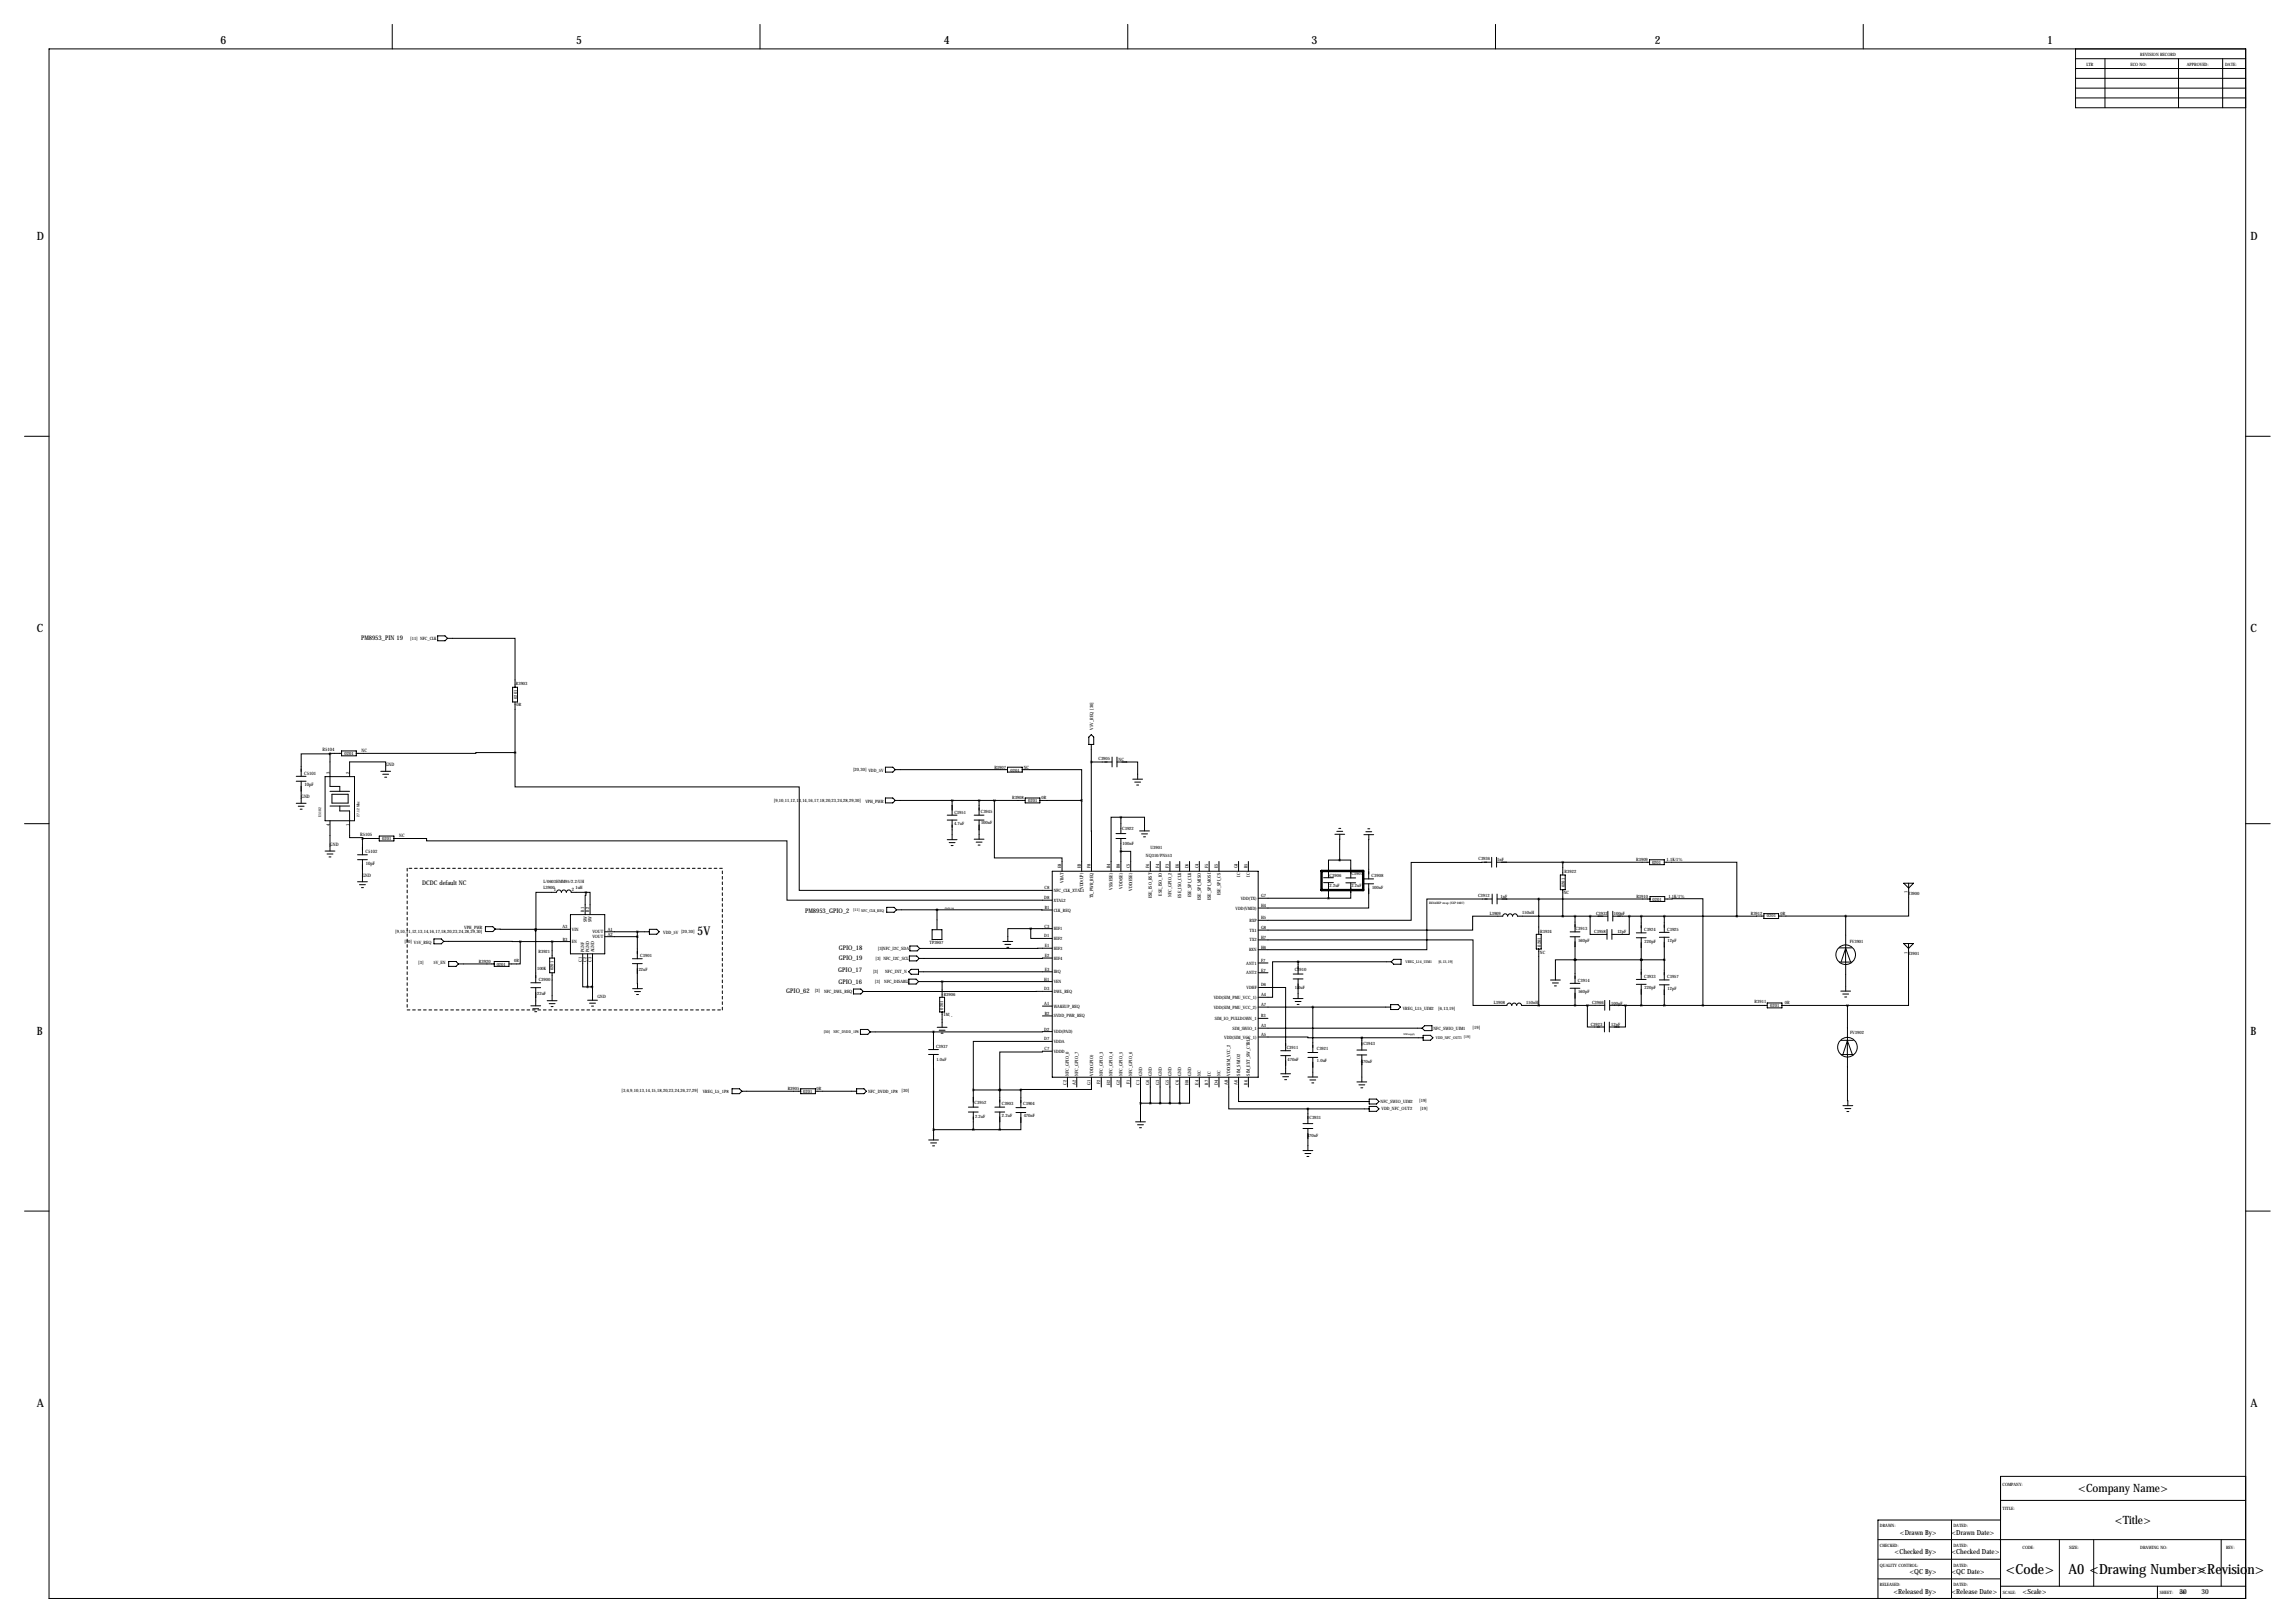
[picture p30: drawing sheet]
<svg xmlns="http://www.w3.org/2000/svg" width="1189mm" height="841mm" viewBox="0 0 1189 841" stroke-linecap="round" stroke-linejoin="round" font-family="sans-serif">
<defs><g id="words">
<g font-size="7.3">
<text x="1039" y="815">&lt;Code&gt;</text>
<text x="1072" y="815">A0 &lt;Drawing Number&gt;</text>
<text x="1138" y="815">&lt;Revision&gt;</text>
</g>
<text font-size="6.3" x="361" y="484">5V</text>
<g font-size="5.9">
<text x="114" y="23">6</text>
<text x="298" y="23">5</text>
<text x="489" y="23">4</text>
<text x="679" y="23">3</text>
<text x="857" y="23">2</text>
<text x="1060" y="23">1</text>
<text x="19" y="124">D</text>
<text x="1166" y="124">D</text>
<text x="19" y="328">C</text>
<text x="1166" y="328">C</text>
<text x="19" y="536">B</text>
<text x="1166" y="536">B</text>
<text x="19" y="729">A</text>
<text x="1166" y="729">A</text>
<text x="1077" y="773">&lt;Company Name&gt;</text>
<text x="1096" y="789">&lt;Title&gt;</text>
</g>
<g font-size="3.6">
<text x="984" y="795">&lt;Drawn By&gt;</text>
<text x="1011" y="795">&lt;Drawn Date&gt;</text>
<text x="981" y="805">&lt;Checked By&gt;</text>
<text x="1011" y="805">&lt;Checked Date&gt;</text>
<text x="989" y="815">&lt;QC By&gt;</text>
<text x="1011" y="815">&lt;QC Date&gt;</text>
<text x="981" y="825">&lt;Released By&gt;</text>
<text x="1011" y="825">&lt;Release Date&gt;</text>
<text x="1048" y="825">&lt;Scale&gt;</text>
<text x="1129" y="825">30</text>
<text x="1140" y="825">30</text>
</g>
<g font-size="3.3">
<text x="187" y="332">PM8953_PIN 19</text>
<text x="219" y="459">DCDC default NC</text>
<text x="417" y="473">PM8953_GPIO_2</text>
<text x="434" y="492">GPIO_18</text>
<text x="434" y="497">GPIO_19</text>
<text x="434" y="504">GPIO_17</text>
<text x="434" y="509">GPIO_16</text>
<text x="407" y="514">GPIO_62</text>
</g>
<g font-size="2.4">
<text x="167" y="389">R5104</text>
<text x="187" y="390">NC</text>
<text x="158" y="401">C5101</text>
<text x="171" y="401" transform="rotate(-90 171 401)">3</text>
<text x="181" y="401" transform="rotate(-90 181 401)">2</text>
<text x="200" y="397">GND</text>
<text x="158" y="407">10pF</text>
<text x="156" y="414">GND</text>
<text x="171" y="428" transform="rotate(-90 171 428)">4</text>
<text x="181" y="428" transform="rotate(-90 181 428)">1</text>
<text x="187" y="433">R5105</text>
<text x="207" y="434">NC</text>
<text x="171" y="438">GND</text>
<text x="189" y="442">C5102</text>
<text x="189" y="448">10pF</text>
<text x="188" y="454">GND</text>
<text x="287" y="462">1</text>
<text x="296" y="462">2</text>
</g>
<g font-size="2.3">
<text x="1109" y="29">REVISION RECORD</text>
<text x="1081" y="34">LTR</text>
<text x="1104" y="34">ECO NO:</text>
<text x="1133" y="34">APPROVED:</text>
<text x="1153" y="34">DATE:</text>
<text x="213" y="331">[11] NFC_CLK</text>
<text x="267" y="355">R3903</text>
<text x="268" y="366">0R</text>
<text x="268" y="362" transform="rotate(-90 268 362)">0201</text>
<text x="566" y="378" transform="rotate(-90 566 378)">V5V_REQ [30]</text>
<text x="179" y="391">0201</text>
<text x="569" y="394">C3905</text>
<text x="579" y="394">NC</text>
<text x="442" y="399">[20,30] VDD_5V</text>
<text x="515" y="398">R3907</text>
<text x="524" y="400">0201</text>
<text x="530" y="398">NC</text>
<text x="524" y="414">R3908</text>
<text x="540" y="414">0R</text>
<text x="401" y="416">[9,10,11,12,13,14,16,17,18,20,23,24,28,29,30]</text>
<text x="448" y="416">VPH_PWR</text>
<text x="533" y="416">0201</text>
<text x="494" y="422">C3951</text>
<text x="508" y="421">C3945</text>
<text x="494" y="427">4.7uF</text>
<text x="508" y="427">100nF</text>
<text x="581" y="430">C3922</text>
<text x="198" y="435">0201</text>
<text x="582" y="438">100nF</text>
<text x="594" y="444">NQ310/PN553</text>
<text x="596" y="440">U3901</text>
<text x="550" y="450" transform="rotate(-90 550 450)">E8</text>
<text x="560" y="450" transform="rotate(-90 560 450)">H3</text>
<text x="565" y="450" transform="rotate(-90 565 450)">F8</text>
<text x="575" y="450" transform="rotate(-90 575 450)">B4</text>
<text x="580" y="450" transform="rotate(-90 580 450)">B8</text>
<text x="585" y="450" transform="rotate(-90 585 450)">C5</text>
<text x="595" y="450" transform="rotate(-90 595 450)">F6</text>
<text x="600" y="450" transform="rotate(-90 600 450)">F4</text>
<text x="606" y="450" transform="rotate(-90 606 450)">F3</text>
<text x="611" y="450" transform="rotate(-90 611 450)">E6</text>
<text x="616" y="450" transform="rotate(-90 616 450)">D5</text>
<text x="621" y="450" transform="rotate(-90 621 450)">C4</text>
<text x="626" y="450" transform="rotate(-90 626 450)">F5</text>
<text x="631" y="450" transform="rotate(-90 631 450)">E5</text>
<text x="641" y="450" transform="rotate(-90 641 450)">G4</text>
<text x="646" y="450" transform="rotate(-90 646 450)">B5</text>
<text x="766" y="446">C3936</text>
<text x="776" y="446">1nF</text>
<text x="848" y="446">R3909</text>
<text x="856" y="448">0201</text>
<text x="863" y="446">1.1K/1%</text>
<text x="642" y="454" transform="rotate(-90 642 454)">IC</text>
<text x="647" y="454" transform="rotate(-90 647 454)">IC</text>
<text x="689" y="454">C3906</text>
<text x="700" y="453">C3907</text>
<text x="711" y="454">C3908</text>
<text x="811" y="452">R3922</text>
<text x="282" y="457">L/0603HMM95/2.2/UH</text>
<text x="282" y="461">L3900</text>
<text x="298" y="461">1uH</text>
<text x="541" y="461">C8</text>
<text x="546" y="462">NFC_CLK_XTAL1</text>
<text x="551" y="457" transform="rotate(-90 551 457)">VBAT</text>
<text x="561" y="460" transform="rotate(-90 561 460)">VDD(UP)</text>
<text x="576" y="461" transform="rotate(-90 576 461)">VSS(ESE)</text>
<text x="581" y="460" transform="rotate(-90 581 460)">VDD(SE)</text>
<text x="587" y="461" transform="rotate(-90 587 461)">VDD(ESE)</text>
<text x="689" y="459">2.2uF</text>
<text x="700" y="459">2.2uF</text>
<text x="711" y="460">100nF</text>
<text x="811" y="460" transform="rotate(-90 811 460)">0201</text>
<text x="541" y="466">D8</text>
<text x="546" y="467">XTAL2</text>
<text x="566" y="465" transform="rotate(-90 566 465)">TX_PWR_REQ</text>
<text x="597" y="465" transform="rotate(-90 597 465)">ESE_ISO_RST</text>
<text x="602" y="464" transform="rotate(-90 602 464)">ESE_ISO_IO</text>
<text x="607" y="464" transform="rotate(-90 607 464)">NFC_GPIO_2</text>
<text x="612" y="465" transform="rotate(-90 612 465)">ESE_ISO_CLK</text>
<text x="617" y="465" transform="rotate(-90 617 465)">ESE_SPI_CLK</text>
<text x="622" y="466" transform="rotate(-90 622 466)">ESE_SPI_MISO</text>
<text x="627" y="466" transform="rotate(-90 627 466)">ESE_SPI_MOSI</text>
<text x="632" y="464" transform="rotate(-90 632 464)">ESE_SPI_CS</text>
<text x="643" y="466">VDD(TX)</text>
<text x="653" y="465">G7</text>
<text x="766" y="464">C3912</text>
<text x="777" y="465">1nF</text>
<text x="810" y="463">NC</text>
<text x="848" y="465">R3910</text>
<text x="856" y="467">0201</text>
<text x="864" y="465">1.1K/1%</text>
<text x="988" y="463" transform="rotate(-90 988 463)">1</text>
<text x="989" y="463">J3900</text>
<text x="303" y="472" transform="rotate(-90 303 472)">B1</text>
<text x="305" y="472" transform="rotate(-90 305 472)">B2</text>
<text x="541" y="471">B1</text>
<text x="546" y="472">CLK_REQ</text>
<text x="640" y="471">VDD(VMID)</text>
<text x="653" y="470">H4</text>
<text x="772" y="474">L3909</text>
<text x="789" y="474">150nH</text>
<text x="836" y="474">100pF</text>
<text x="907" y="474">R3912</text>
<text x="922" y="474">0R</text>
<text x="304" y="478" transform="rotate(-90 304 478)">SW</text>
<text x="306" y="478" transform="rotate(-90 306 478)">SW</text>
<text x="647" y="477">RXP</text>
<text x="653" y="476">H5</text>
<text x="827" y="474">C3932</text>
<text x="915" y="475">0201</text>
<text x="205" y="483">[9,10,11,12,13,14,16,17,18,20,23,24,28,29,30]</text>
<text x="240" y="481">VPH_PWR</text>
<text x="291" y="481">A3</text>
<text x="296" y="482">VIN</text>
<text x="307" y="483">VOUT</text>
<text x="307" y="486">VOUT</text>
<text x="315" y="482">A1</text>
<text x="315" y="485">A2</text>
<text x="344" y="484">VDD_5V [20,30]</text>
<text x="541" y="486">D1</text>
<text x="541" y="480">C3</text>
<text x="546" y="482">HIF1</text>
<text x="647" y="483">TX1</text>
<text x="653" y="481">G8</text>
<text x="798" y="483">R3924</text>
<text x="816" y="482">C3913</text>
<text x="826" y="483">C3958</text>
<text x="838" y="483">12pF</text>
<text x="852" y="482">C3924</text>
<text x="864" y="482">C3925</text>
<text x="210" y="489">[30] V5V_REQ</text>
<text x="292" y="487">B3</text>
<text x="296" y="489">EN</text>
<text x="455" y="492">[3]NFC_I2C_SDA</text>
<text x="482" y="489">TP3907</text>
<text x="541" y="491">E1</text>
<text x="546" y="487">HIF2</text>
<text x="546" y="492">HIF3</text>
<text x="647" y="488">TX2</text>
<text x="653" y="486">H7</text>
<text x="653" y="491">H6</text>
<text x="798" y="490" transform="rotate(-90 798 490)">0201</text>
<text x="818" y="488">560pF</text>
<text x="852" y="488">220pF</text>
<text x="864" y="488">12pF</text>
<text x="958" y="488">FV3901</text>
<text x="279" y="494">R3921</text>
<text x="303" y="493" transform="rotate(-90 303 493)">PGNF</text>
<text x="305" y="493" transform="rotate(-90 305 493)">PGND</text>
<text x="308" y="493" transform="rotate(-90 308 493)">AGND</text>
<text x="332" y="496">C3901</text>
<text x="454" y="497">[3] NFC_I2C_SCL</text>
<text x="541" y="496">E2</text>
<text x="546" y="497">HIF4</text>
<text x="647" y="493">RXN</text>
<text x="798" y="494">NC</text>
<text x="988" y="494" transform="rotate(-90 988 494)">1</text>
<text x="989" y="495">J3901</text>
<text x="217" y="499">[3]</text>
<text x="225" y="499">5V_EN</text>
<text x="248" y="499">R3920</text>
<text x="257" y="500">0201</text>
<text x="266" y="498">0R</text>
<text x="278" y="502">100K</text>
<text x="287" y="503" transform="rotate(-90 287 503)">0201</text>
<text x="301" y="498" transform="rotate(-90 301 498)">C1</text>
<text x="304" y="498" transform="rotate(-90 304 498)">C2</text>
<text x="306" y="498" transform="rotate(-90 306 498)">C3</text>
<text x="331" y="503">22uF</text>
<text x="452" y="504">[3]</text>
<text x="541" y="503">E3</text>
<text x="646" y="500">ANT1</text>
<text x="653" y="498">F7</text>
<text x="653" y="503">E7</text>
<text x="671" y="503">C3910</text>
<text x="279" y="508">C3900</text>
<text x="453" y="509">[3]</text>
<text x="458" y="509">NFC_DISABLE</text>
<text x="459" y="504">NFC_INT_N</text>
<text x="541" y="508">H1</text>
<text x="546" y="504">IRQ</text>
<text x="546" y="509">VEN</text>
<text x="646" y="505">ANT2</text>
<text x="817" y="509">C3914</text>
<text x="852" y="507">C3933</text>
<text x="864" y="507">C3957</text>
<text x="278" y="515">22uF</text>
<text x="422" y="514">[3]</text>
<text x="427" y="514">NFC_DWL_REQ</text>
<text x="489" y="516">R3906</text>
<text x="541" y="513">D3</text>
<text x="546" y="514">DWL_REQ</text>
<text x="646" y="512">VDHF</text>
<text x="653" y="511">D6</text>
<text x="671" y="512">1.0uF</text>
<text x="818" y="515">560pF</text>
<text x="852" y="512">220pF</text>
<text x="864" y="513">12pF</text>
<text x="309" y="517">GND</text>
<text x="541" y="521">A1</text>
<text x="546" y="522">WAKEUP_REQ</text>
<text x="629" y="517">VDD(SIM_PMU_VCC_1)</text>
<text x="653" y="516">A4</text>
<text x="653" y="521">A7</text>
<text x="774" y="520">L3908</text>
<text x="791" y="520">150nH</text>
<text x="825" y="520">C3966</text>
<text x="835" y="520">100pF</text>
<text x="909" y="520">R3911</text>
<text x="917" y="521">0201</text>
<text x="925" y="520">0R</text>
<text x="489" y="523" transform="rotate(-90 489 523)">0201</text>
<text x="489" y="526">1M¦¸</text>
<text x="541" y="526">B2</text>
<text x="546" y="527">SVDD_PWR_REQ</text>
<text x="629" y="522">VDD(SIM_PMU_VCC_2)</text>
<text x="653" y="527">B3</text>
<text x="727" y="523">VREG_L15_UIM2</text>
<text x="745" y="523">[6,13,19]</text>
<text x="541" y="534">D2</text>
<text x="629" y="528">SIM_IO_PULLDOWN_1</text>
<text x="638" y="533">SIM_SWIO_1</text>
<text x="653" y="532">A3</text>
<text x="743" y="534">NFC_SWIO_UIM1</text>
<text x="763" y="533">[19]</text>
<text x="824" y="531">C3923</text>
<text x="835" y="532">12pF</text>
<text x="541" y="539">D7</text>
<text x="546" y="535">VDD(PAD)</text>
<text x="634" y="538">VDD(SIM_VCC_1)</text>
<text x="653" y="537">A5</text>
<text x="958" y="536">FV3902</text>
<text x="485" y="543">C3937</text>
<text x="541" y="544">C7</text>
<text x="546" y="540">VDDA</text>
<text x="546" y="545">VDDD</text>
<text x="667" y="543">C3911</text>
<text x="682" y="544">C3921</text>
<text x="706" y="541">C3943</text>
<text x="485" y="549">1.0uF</text>
<text x="667" y="550">470nF</text>
<text x="682" y="550">1.0uF</text>
<text x="705" y="551">470nF</text>
<text x="554" y="557" transform="rotate(-90 554 557)">NFC_GPIO_0</text>
<text x="559" y="557" transform="rotate(-90 559 557)">NFC_GPIO_7</text>
<text x="566" y="557" transform="rotate(-90 566 557)">VDD(GPIO)</text>
<text x="571" y="557" transform="rotate(-90 571 557)">NFC_GPIO_3</text>
<text x="576" y="557" transform="rotate(-90 576 557)">NFC_GPIO_4</text>
<text x="581" y="557" transform="rotate(-90 581 557)">NFC_GPIO_5</text>
<text x="587" y="557" transform="rotate(-90 587 557)">NFC_GPIO_6</text>
<text x="592" y="557" transform="rotate(-90 592 557)">GND</text>
<text x="597" y="557" transform="rotate(-90 597 557)">GND</text>
<text x="602" y="557" transform="rotate(-90 602 557)">GND</text>
<text x="607" y="557" transform="rotate(-90 607 557)">GND</text>
<text x="612" y="557" transform="rotate(-90 612 557)">GND</text>
<text x="617" y="557" transform="rotate(-90 617 557)">GND</text>
<text x="622" y="557" transform="rotate(-90 622 557)">NC</text>
<text x="627" y="557" transform="rotate(-90 627 557)">IC</text>
<text x="632" y="557" transform="rotate(-90 632 557)">NC</text>
<text x="637" y="557" transform="rotate(-90 637 557)">VDD(SIM_VCC_2</text>
<text x="642" y="557" transform="rotate(-90 642 557)">SIM_SWIO2</text>
<text x="647" y="557" transform="rotate(-90 647 557)">SIM_EXT_SW_CTRL2</text>
<text x="552" y="562" transform="rotate(-90 552 562)">C2</text>
<text x="557" y="562" transform="rotate(-90 557 562)">A2</text>
<text x="565" y="562" transform="rotate(-90 565 562)">G1</text>
<text x="570" y="562" transform="rotate(-90 570 562)">F2</text>
<text x="575" y="562" transform="rotate(-90 575 562)">H2</text>
<text x="580" y="562" transform="rotate(-90 580 562)">G2</text>
<text x="585" y="562" transform="rotate(-90 585 562)">F1</text>
<text x="590" y="562" transform="rotate(-90 590 562)">C1</text>
<text x="595" y="562" transform="rotate(-90 595 562)">G6</text>
<text x="600" y="562" transform="rotate(-90 600 562)">G3</text>
<text x="606" y="562" transform="rotate(-90 606 562)">G5</text>
<text x="611" y="562" transform="rotate(-90 611 562)">C6</text>
<text x="616" y="562" transform="rotate(-90 616 562)">H8</text>
<text x="621" y="562" transform="rotate(-90 621 562)">E4</text>
<text x="626" y="562" transform="rotate(-90 626 562)">B7</text>
<text x="631" y="562" transform="rotate(-90 631 562)">D4</text>
<text x="636" y="562" transform="rotate(-90 636 562)">A8</text>
<text x="641" y="562" transform="rotate(-90 641 562)">A6</text>
<text x="646" y="562" transform="rotate(-90 646 562)">B6</text>
<text x="322" y="566">[3,6,9,10,13,14,15,18,20,23,24,26,27,29]</text>
<text x="364" y="566">VREG_L5_1P8</text>
<text x="408" y="565">R3905</text>
<text x="416" y="566">0201</text>
<text x="423" y="565">0R</text>
<text x="450" y="566">NFC_DVDD_1P8</text>
<text x="467" y="566">[30]</text>
<text x="505" y="572">C3952</text>
<text x="519" y="572">C3903</text>
<text x="530" y="573">C3904</text>
<text x="715" y="571">NFC_SWIO_UIM2</text>
<text x="716" y="575">VDD_NFC_OUT2</text>
<text x="735" y="571">[19]</text>
<text x="736" y="575">[19]</text>
<text x="505" y="579">2.2uF</text>
<text x="519" y="579">2.2uF</text>
<text x="530" y="579">470nF</text>
<text x="678" y="579">C3931</text>
<text x="677" y="589">470nF</text>
<text x="1037" y="770">COMPANY:</text>
<text x="1037" y="782">TITLE:</text>
<text x="974" y="791">DRAWN:</text>
<text x="1012" y="791">DATED:</text>
<text x="974" y="801">CHECKED:</text>
<text x="1012" y="801">DATED:</text>
<text x="1048" y="803">CODE:</text>
<text x="1072" y="803">SIZE:</text>
<text x="1109" y="803">DRAWING NO:</text>
<text x="1153" y="803">REV:</text>
<text x="974" y="811">QUALITY CONTROL:</text>
<text x="1012" y="811">DATED:</text>
<text x="974" y="822">RELEASED:</text>
<text x="1012" y="822">DATED:</text>
<text x="1038" y="825">SCALE:</text>
<text x="1119" y="825">SHEET:</text>
<text x="1129" y="825">OF</text>
</g>
<g font-size="2">
<text x="442" y="472">[11] NFC_CLK_REQ</text>
<text x="728" y="499">VREG_L14_UIM1</text>
<text x="745" y="499">[6,13,19]</text>
<text x="427" y="535">[30]</text>
<text x="432" y="535">NFC_DVDD_1P8</text>
<text x="744" y="538">VDD_NFC_OUT1 [19]</text>
</g>
<g font-size="1.9">
<text x="166" y="423" transform="rotate(-90 166 423)">U5102</text>
<text x="186" y="423" transform="rotate(-90 186 423)">27.12 Mhz</text>
</g>
<text font-size="1.6" x="740" y="468">RXN&amp;RXP swap (NXP 0407)</text>
<g font-size="1.3">
<text x="490" y="471">clock req</text>
<text x="727" y="536">SIM supply</text>
</g>
</g></defs>
<g fill="none" stroke="#000" stroke-width=".52">
<path d="M203 13v12M394 13v12M584 13v12M775 13v12M965 13v12M25 25h1138v803h-1138zM1075 25v31h88M1075 30h88M1075 35h88M1090 30v26M1129 30v26M1151 30v26"/>
<path d="M1075 41h88M1075 46h88M1075 51h88M13 226h12M1163 226h13M227 329h4l1 2-1 1h-4zM232 331h35v25M266 356h2v8h-2zM267 364v26M171 390h-15v12M171 390v17h5v3M177 390h-6"/>
<path d="M177 389h8v2h-8zM197 400h5M200 400v-5h-19v7M267 390v18h147v53h131M267 390h-82M459 397h3l2 2-2 1h-3zM464 399h58M522 397h8v3h-8zM530 399h30v16M565 395v56M565 386v9M565 395h11"/>
<path d="M565 381l2 1v4h-3v-4zM576 392v5M579 395h10v9M579 392v5M153 402h6M153 416h6M153 405h6M154 418h4M155 419h2M156 405v11M168 402h16v23h-16zM171 418h10"/>
<path d="M171 410h10M172 411h8v5h-8zM176 418v2h5v14h7M198 401h3M199 403h1M459 413h3l2 2-2 1h-3zM464 415h67M493 415v7M507 415v7M515 415v29h35v7M531 413h8v3h-8zM539 415h21"/>
<path d="M560 415v36M587 404h5M588 405h3M589 407h1M13 427h12M171 425v16M188 434h8M188 434v9M196 433h8v3h-8zM204 434h17v2h187v30h137M491 422h5M491 425h5"/>
<path d="M491 435h5M492 436h3M493 438h1M493 425v10M505 422h5M505 425h5M505 435h5M506 436h3M507 438h1M507 425v10M578 432h5M578 434h5"/>
<path d="M581 423h-5v28M581 423h12v7M581 423v9M581 434v17M590 430h5M591 432h3M592 433h1M691 432h6M693 431h3M694 429h1M694 432v13M707 432h5"/>
<path d="M708 431h3M709 429h1M709 432v23M1163 427h13M168 441h5M169 442h3M170 444h1M185 443h5M185 445h5M185 457h5M186 458h3M187 460h1"/>
<path d="M188 445v12M545 451h107v107h-107zM581 441h5v10M596 446v5M601 446v5M606 446v5M611 446v5M616 446v5M621 446v5M626 446v5M631 446v5M642 446v5"/>
<path d="M647 446v5M686 455h5M686 457h5M688 457v8M694 445h-6v10M694 445h6v10M697 457h5M697 455h5M700 457v8h-12M706 455h6M706 458h6M709 458v12h-57"/>
<path d="M773 447h-42v30h-79M773 444v5M775 447h80M775 444v5M808 453h3v8h-3zM810 447v6M855 445h7v3h-7zM862 447h38v28M986 457h5l-2 3zM989 457v18h-33M251 480h4l2 1-2 2h-4zM296 474h17v20h-17z"/>
<path d="M304 462h-8a1.3 1.3 0 0 0-1-1 1.3 1.3 0 0 0-2 1 1.3 1.3 0 0 0-1-1 1.3 1.3 0 0 0-1 1 1.3 1.3 0 0 0-1-1 1.3 1.3 0 0 0-2 1h-10l-1 20M304 462h2v12M304 462l-1 12M459 470h4l1 1-1 2h-4zM464 471h21M485 471h60M485 471v11M652 465h36M773 466h-34v26h-87M773 463v5M776 466h79M776 463v5"/>
<path d="M797 466v18M810 461v14M816 475v8M824 475v9h8M833 475h-47a1.3 1.3 0 0 0-1-2 1.3 1.3 0 0 0-1 2 1.4 1.4 0 0 0-2-2 1.3 1.3 0 0 0-1 2 1.3 1.3 0 0 0-1-2 1.4 1.4 0 0 0-2 2h-15v7h-111M833 472v5M835 475h65M835 472v5M844 475v9h-9M850 475v8M855 464h7v3h-7zM862 475v8"/>
<path d="M862 466h20v55M914 475h-14M914 473h7v3h-7zM921 475h35M956 475v16l-2 7M225 486h4l1 2-1 1h-4zM230 488h39M232 498h4l1 1-1 2h-4zM237 499h19M256 498h8v3h-8zM257 481h20M269 488v11h-5"/>
<path d="M269 488h27M277 482l1 27M277 481h19M277 481v1M285 496h2v8h-2zM286 488v8M302 494v17h2M304 494v17M307 494v17M313 483h23M313 485h17M328 497h5"/>
<path d="M328 499h5M330 499v13M330 483v14M336 481h4l1 2-1 1h-4zM471 495h4l1 1-1 2h-4zM471 490h4l1 1-1 2h-4zM483 482h5v5h-5zM520 488h5M521 489h3M522 491h1M534 481v5h11M534 481h-12v7"/>
<path d="M534 481h11M545 496h-69M545 491h-69M652 487h111v34h18a1.3 1.3 0 0 1 1-1 1.3 1.3 0 0 1 1 1 1.3 1.3 0 0 1 1-1 1.3 1.3 0 0 1 2 1 1.3 1.3 0 0 1 1-1 1.3 1.3 0 0 1 1 1h34M652 499h5M672 498h-13v19h-7M672 498v7M672 498h49M722 497h4v2h-4l-1-1zM796 484h2v8h-2zM797 492v29M813 483h5"/>
<path d="M813 485h5M816 497h.1M816 497h-10v11M816 485v24M816 497h46M832 481v6M835 481v6M848 483h5M848 486h5M850 497h.1M850 486v21M860 483h5"/>
<path d="M860 485h5M862 485v23M953 491h6M953 498h6M956 498v-7l3 7M956 498v15M986 489h5l-2 2zM989 489v32h-32M275 509h5M275 512h5M278 512v9M283 518h6"/>
<path d="M284 520h4M286 504v14M304 518h5M304 511h3M305 520h3M307 511v7M328 512h5M329 514h3M330 515h1M442 512h4l1 2-1 1h-4zM471 503l1-1h4v3h-4zM471 507h4l1 1-1 2h-4z"/>
<path d="M476 503h69M476 508h69M487 517h2v7h-2zM488 508v9M545 514h-98M652 511h14v33M652 504h5M670 505h5M670 507h5M670 517h5M671 519h3M672 507v10"/>
<path d="M803 508h5M804 509h3M805 511h1M813 509h5M813 512h5M816 512v9M831 518v5M834 518v5M848 507h5M848 510h5M850 510v11M860 508h5"/>
<path d="M860 510h5M862 510v11M915 520h8v2h-8zM954 513h5M955 515h3M956 516h1M275 521h5M276 523h3M277 524h1M285 521h2M306 521h1M446 533h4l1 1-1 2h-4z"/>
<path d="M451 534h33M484 534v10M485 532h6M487 534h3M488 535h1M488 524v8M540 521h5M540 526h5M545 534h-61M545 539h-41v26M652 537l53 1M652 522h68"/>
<path d="M652 527h5M652 533h85M672 520h1M680 522v23M705 538v6M705 538h32M720 520h4l1 2-1 1h-4zM737 536h4l1 2-1 1h-4zM738 531h4v3h-4l-1-1zM822 521v11h9M831 529v5M831 521h-9"/>
<path d="M834 529v5M834 521h8M842 521v11h-8M842 521h73M923 521h34M954 539h6M957 539l3 7M957 521v52M957 539l-2 7M481 544h5M481 546h5M484 546v39"/>
<path d="M545 545h-27v20M553 558v5M558 558v5M565 558v6l-36 1M570 558v5M576 558v5M581 558v5M586 558v5M591 558v23M596 558v13M601 558v13M606 558v13"/>
<path d="M611 558v13M616 558v13h-5M621 558v5M626 558v5M631 558v5M637 558v16h41M642 558v13h67M647 558v5M663 544h6M663 547h6M663 556h6M664 558h4"/>
<path d="M665 559h1M666 547v9M678 545h5M678 548h5M678 558h5M679 559h3M680 548v10M703 544h5M703 546h5M705 546v14M954 546h6M379 564h4l1 1-1 2h-4z"/>
<path d="M384 565h31M415 564h7v3h-7zM422 565h22M444 564h4l1 1-1 2h-4zM502 573h5M502 576h5M504 565v8M504 576v9M504 565h25M515 573h5M515 576h5M518 565h.1"/>
<path d="M518 565v8M518 576v9M526 574h5M526 576h5M529 576v9h-11M529 565v9M591 571h20M678 574v8M678 574h31M680 561h1M703 560h5M704 562h3"/>
<path d="M705 563h1M709 569h4l1 2-1 1h-4zM709 573h4l1 1-1 2h-4zM955 573h5M956 574h3M957 576h1M481 590h5M482 592h3M483 594h1M484 585v5M484 585h34M588 581h5"/>
<path d="M589 583h3M590 584h1M675 582h5M675 585h5M675 596h5M676 597h3M677 599h1M678 585v11M13 627h12M1163 627h13M1036 777h127M1163 765h-127v63"/>
<path d="M973 797h190M1011 787v41M1036 787h-63v41M1067 797v25M1085 797v25M1151 797v25M973 808h63M973 818h63M1036 822h127M1118 822v6"/>
<circle cx="956" cy="495" r="5"/>
<circle cx="957" cy="542" r="5"/>
</g>
<path d="M685 451h21v10h-21z" fill="none" stroke="#000" stroke-width="1.3"/>
<path d="M211 450v73M374 450h-163M211 523h163M374 523v-73" fill="none" stroke="#000" stroke-width=".52" stroke-dasharray="1.4 1.4"/>
<path d="M303 462a.5 .5 0 0 0 1 0 .5 .5 0 0 0-1 0zM705 538a.5 .5 0 0 0 1 0 .5 .5 0 0 0-1 0zM677 574a.5 .5 0 0 0 1 0 .5 .5 0 0 0-1 0zM277 481a.5 .5 0 0 0 1 0 .5 .5 0 0 0-1 0zM277 482a.5 .5 0 0 0 1 0 .5 .5 0 0 0-1 0zM269 488a.5 .5 0 0 0 1 0 .5 .5 0 0 0-1 0z" fill="#000" stroke="#000" stroke-width="1.3"/>
<use href="#words"/>
</svg>
